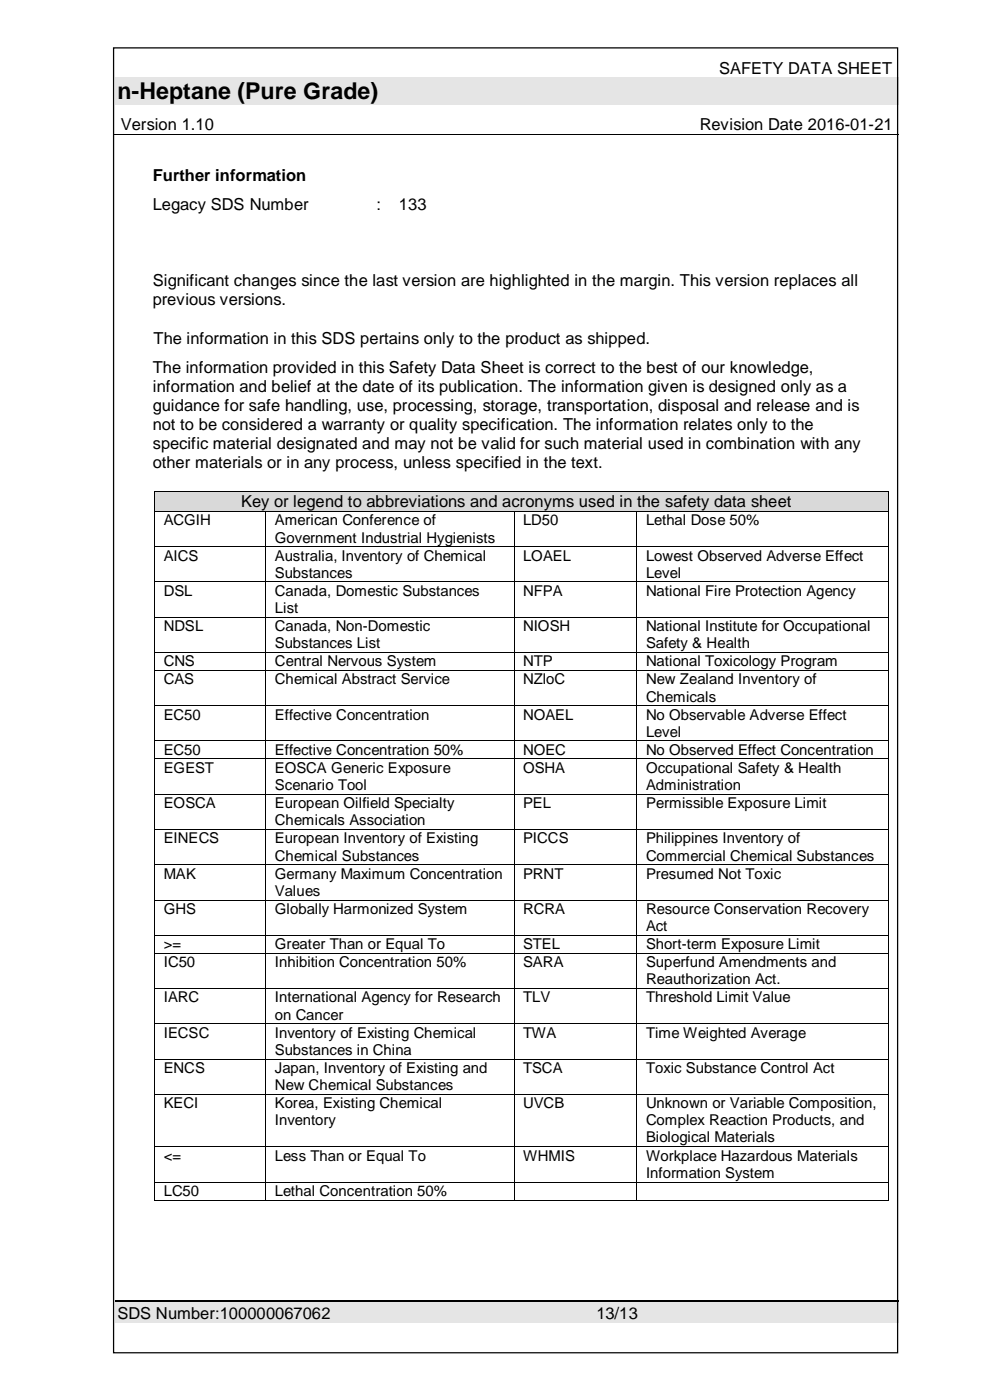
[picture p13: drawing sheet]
<svg xmlns="http://www.w3.org/2000/svg" width="210mm" height="297mm" viewBox="0 0 210 297" stroke-linecap="round" stroke-linejoin="round" font-family="sans-serif">
<defs><g id="words">
<text font-size="4.9" x="24.9" y="21">n-Heptane (Pure Grade)</text>
<g font-size="3.5">
<text x="152.5" y="15.7">SAFETY DATA SHEET</text>
<text x="25.7" y="27.6">Version 1.10</text>
<text x="148.5" y="27.6">Revision Date 2016-01-21</text>
<text x="32.4" y="38.3">Further information</text>
<text x="32.4" y="44.5">Legacy SDS Number</text>
<text x="79.9" y="44.5">:</text>
<text x="84.6" y="44.5">133</text>
<text x="32.4" y="60.7">Significant changes since the last version are highlighted in the margin. This version replaces all</text>
<text x="32.4" y="64.7">previous versions.</text>
<text x="32.6" y="73">The information in this SDS pertains only to the product as shipped.</text>
<text x="32.4" y="79.1">The information provided in this Safety Data Sheet is correct to the best of our knowledge,</text>
<text x="32.4" y="83.1">information and belief at the date of its publication. The information given is designed only as a</text>
<text x="32.4" y="87.1">guidance for safe handling, use, processing, storage, transportation, disposal and release and is</text>
<text x="32.4" y="91.2">not to be considered a warranty or quality specification. The information relates only to the</text>
<text x="32.4" y="95.3">specific material designated and may not be valid for such material used in combination with any</text>
<text x="32.4" y="99.3">other materials or in any process, unless specified in the text.</text>
<text x="51.1" y="107.6">Key or legend to abbreviations and acronyms used in the safety data sheet</text>
<text x="24.9" y="279.8">SDS Number:100000067062</text>
<text x="126.6" y="279.8">13/13</text>
</g>
<g font-size="3.2">
<text x="34.7" y="111.5">ACGIH</text>
<text x="58.3" y="111.5">American Conference of</text>
<text x="111" y="111.5">LD50</text>
<text x="137.1" y="111.5">Lethal Dose 50%</text>
<text x="34.7" y="119">AICS</text>
<text x="58.3" y="115.1">Government Industrial Hygienists</text>
<text x="58.3" y="119">Australia, Inventory of Chemical</text>
<text x="111" y="119">LOAEL</text>
<text x="137.1" y="119">Lowest Observed Adverse Effect</text>
<text x="58.3" y="122.5">Substances</text>
<text x="137.1" y="122.5">Level</text>
<text x="34.7" y="126.4">DSL</text>
<text x="58.3" y="126.4">Canada, Domestic Substances</text>
<text x="58.3" y="130">List</text>
<text x="111" y="126.4">NFPA</text>
<text x="137.1" y="126.4">National Fire Protection Agency</text>
<text x="34.7" y="133.9">NDSL</text>
<text x="58.3" y="133.9">Canada, Non-Domestic</text>
<text x="58.3" y="137.5">Substances List</text>
<text x="111" y="133.9">NIOSH</text>
<text x="137.1" y="133.9">National Institute for Occupational</text>
<text x="137.1" y="137.5">Safety &amp; Health</text>
<text x="34.7" y="141.4">CNS</text>
<text x="58.3" y="141.4">Central Nervous System</text>
<text x="111" y="141.4">NTP</text>
<text x="137.1" y="141.4">National Toxicology Program</text>
<text x="34.7" y="145.2">CAS</text>
<text x="58.3" y="145.2">Chemical Abstract Service</text>
<text x="111" y="145.2">NZloC</text>
<text x="137.1" y="145.2">New Zealand Inventory of</text>
<text x="137.1" y="148.9">Chemicals</text>
<text x="34.7" y="152.7">EC50</text>
<text x="58.3" y="152.7">Effective Concentration</text>
<text x="111" y="152.7">NOAEL</text>
<text x="137.1" y="152.7">No Observable Adverse Effect</text>
<text x="34.7" y="160.2">EC50</text>
<text x="58.3" y="160.2">Effective Concentration 50%</text>
<text x="111" y="160.2">NOEC</text>
<text x="137.1" y="156.4">Level</text>
<text x="137.1" y="160.2">No Observed Effect Concentration</text>
<text x="34.7" y="163.9">EGEST</text>
<text x="58.3" y="163.9">EOSCA Generic Exposure</text>
<text x="58.3" y="167.6">Scenario Tool</text>
<text x="111" y="163.9">OSHA</text>
<text x="137.1" y="163.9">Occupational Safety &amp; Health</text>
<text x="137.1" y="167.6">Administration</text>
<text x="34.7" y="171.4">EOSCA</text>
<text x="58.3" y="171.4">European Oilfield Specialty</text>
<text x="111" y="171.4">PEL</text>
<text x="137.1" y="171.4">Permissible Exposure Limit</text>
<text x="34.7" y="178.9">EINECS</text>
<text x="58.3" y="175.1">Chemicals Association</text>
<text x="58.3" y="178.9">European Inventory of Existing</text>
<text x="111" y="178.9">PICCS</text>
<text x="137.1" y="178.9">Philippines Inventory of</text>
<text x="58.3" y="182.6">Chemical Substances</text>
<text x="137.1" y="182.6">Commercial Chemical Substances</text>
<text x="34.7" y="186.4">MAK</text>
<text x="58.3" y="186.4">Germany Maximum Concentration</text>
<text x="58.3" y="190.1">Values</text>
<text x="111" y="186.4">PRNT</text>
<text x="137.1" y="186.4">Presumed Not Toxic</text>
<text x="34.7" y="193.9">GHS</text>
<text x="58.3" y="193.9">Globally Harmonized System</text>
<text x="111" y="193.9">RCRA</text>
<text x="137.1" y="193.9">Resource Conservation Recovery</text>
<text x="137.1" y="197.6">Act</text>
<text x="34.7" y="201.3">&gt;=</text>
<text x="58.3" y="201.3">Greater Than or Equal To</text>
<text x="111" y="201.3">STEL</text>
<text x="137.1" y="201.3">Short-term Exposure Limit</text>
<text x="34.7" y="205.2">IC50</text>
<text x="58.3" y="205.2">Inhibition Concentration 50%</text>
<text x="111" y="205.2">SARA</text>
<text x="137.1" y="205.2">Superfund Amendments and</text>
<text x="137.1" y="208.8">Reauthorization Act.</text>
<text x="34.7" y="212.7">IARC</text>
<text x="58.3" y="212.7">International Agency for Research</text>
<text x="111" y="212.7">TLV</text>
<text x="137.1" y="212.7">Threshold Limit Value</text>
<text x="34.7" y="220.2">IECSC</text>
<text x="58.3" y="216.3">on Cancer</text>
<text x="58.3" y="220.2">Inventory of Existing Chemical</text>
<text x="111" y="220.2">TWA</text>
<text x="137.1" y="220.2">Time Weighted Average</text>
<text x="34.7" y="227.7">ENCS</text>
<text x="58.3" y="223.8">Substances in China</text>
<text x="58.3" y="227.7">Japan, Inventory of Existing and</text>
<text x="111" y="227.7">TSCA</text>
<text x="137.1" y="227.7">Toxic Substance Control Act</text>
<text x="58.3" y="231.3">New Chemical Substances</text>
<text x="34.7" y="235.2">KECI</text>
<text x="58.3" y="235.2">Korea, Existing Chemical</text>
<text x="58.3" y="238.7">Inventory</text>
<text x="111" y="235.2">UVCB</text>
<text x="137.1" y="235.2">Unknown or Variable Composition,</text>
<text x="137.1" y="238.7">Complex Reaction Products, and</text>
<text x="137.1" y="242.4">Biological Materials</text>
<text x="34.7" y="246.2">&lt;=</text>
<text x="58.3" y="246.2">Less Than or Equal To</text>
<text x="111" y="246.2">WHMIS</text>
<text x="137.1" y="246.2">Workplace Hazardous Materials</text>
<text x="137.1" y="249.9">Information System</text>
<text x="34.7" y="253.7">LC50</text>
<text x="58.3" y="253.7">Lethal Concentration 50%</text>
</g>
</g></defs>
<path d="M24.4 16.5h166.1v5.7h-166.1z" fill-rule="evenodd" fill="#e5e5e5"/>
<path d="M24.2 28.5h166.4" fill="none" stroke="#000" stroke-width=".21"/>
<g fill="#000">
<path d="M91.4 28.4h.2v.2h-.2z" fill-rule="evenodd"/>
<path d="M126.3 28.4h.2v.2h-.2z" fill-rule="evenodd"/>
</g>
<path d="M24.4 276.1h166.1v4.5h-166.1z" fill-rule="evenodd" fill="#e5e5e5"/>
<path d="M24.4 276h166.1" fill="none" stroke="#000" stroke-width=".25"/>
<path d="M24.1 10.2h166.3v276.8h-166.3z" fill="none" stroke="#000" stroke-width=".26"/>
<g fill="#d9d9d9">
<path d="M32.9 104.4h1.8v4.1h-1.8z" fill-rule="evenodd"/>
<path d="M186.5 104.4h1.9v4.1h-1.9z" fill-rule="evenodd"/>
<path d="M34.7 104.4h151.8v4.1h-151.8z" fill-rule="evenodd"/>
</g>
<g fill="#000">
<path d="M32.7 104.2h.2v.2h-.2z" fill-rule="evenodd"/>
<path d="M32.7 104.2h.2v.2h-.2z" fill-rule="evenodd"/>
<path d="M32.7 108.5h.2v.1h-.2z" fill-rule="evenodd"/>
<path d="M32.7 115.9h.2v.1h-.2z" fill-rule="evenodd"/>
<path d="M56.3 108.5h.2v.1h-.2z" fill-rule="evenodd"/>
<path d="M56.3 115.9h.2v.1h-.2z" fill-rule="evenodd"/>
<path d="M109.1 108.5h.1v.1h-.1z" fill-rule="evenodd"/>
<path d="M109.1 115.9h.1v.1h-.1z" fill-rule="evenodd"/>
<path d="M135 108.5h.2v.1h-.2z" fill-rule="evenodd"/>
<path d="M135 115.9h.2v.1h-.2z" fill-rule="evenodd"/>
<path d="M188.4 104.2h.1v.2h-.1z" fill-rule="evenodd"/>
<path d="M188.4 104.2h.1v.2h-.1z" fill-rule="evenodd"/>
<path d="M188.4 108.5h.1v.1h-.1z" fill-rule="evenodd"/>
<path d="M188.4 115.9h.1v.1h-.1z" fill-rule="evenodd"/>
<path d="M32.7 123.4h.2v.1h-.2z" fill-rule="evenodd"/>
<path d="M32.7 130.9h.2v.1h-.2z" fill-rule="evenodd"/>
<path d="M32.7 138.4h.2v.1h-.2z" fill-rule="evenodd"/>
<path d="M56.3 123.4h.2v.1h-.2z" fill-rule="evenodd"/>
<path d="M56.3 130.9h.2v.1h-.2z" fill-rule="evenodd"/>
<path d="M56.3 138.4h.2v.1h-.2z" fill-rule="evenodd"/>
<path d="M109.1 123.4h.1v.1h-.1z" fill-rule="evenodd"/>
<path d="M109.1 130.9h.1v.1h-.1z" fill-rule="evenodd"/>
<path d="M109.1 138.4h.1v.1h-.1z" fill-rule="evenodd"/>
<path d="M135 123.4h.2v.1h-.2z" fill-rule="evenodd"/>
<path d="M135 130.9h.2v.1h-.2z" fill-rule="evenodd"/>
<path d="M135 138.4h.2v.1h-.2z" fill-rule="evenodd"/>
<path d="M188.4 123.4h.1v.1h-.1z" fill-rule="evenodd"/>
<path d="M188.4 130.9h.1v.1h-.1z" fill-rule="evenodd"/>
<path d="M188.4 138.4h.1v.1h-.1z" fill-rule="evenodd"/>
<path d="M32.7 142.2h.2v.2h-.2z" fill-rule="evenodd"/>
<path d="M32.7 149.7h.2v.2h-.2z" fill-rule="evenodd"/>
<path d="M32.7 157.1h.2v.2h-.2z" fill-rule="evenodd"/>
<path d="M56.3 142.2h.2v.2h-.2z" fill-rule="evenodd"/>
<path d="M56.3 149.7h.2v.2h-.2z" fill-rule="evenodd"/>
<path d="M56.3 157.1h.2v.2h-.2z" fill-rule="evenodd"/>
<path d="M109.1 142.2h.1v.2h-.1z" fill-rule="evenodd"/>
<path d="M109.1 149.7h.1v.2h-.1z" fill-rule="evenodd"/>
<path d="M109.1 157.1h.1v.2h-.1z" fill-rule="evenodd"/>
<path d="M135 142.2h.2v.2h-.2z" fill-rule="evenodd"/>
<path d="M135 149.7h.2v.2h-.2z" fill-rule="evenodd"/>
<path d="M135 157.1h.2v.2h-.2z" fill-rule="evenodd"/>
<path d="M188.4 142.2h.1v.2h-.1z" fill-rule="evenodd"/>
<path d="M188.4 149.7h.1v.2h-.1z" fill-rule="evenodd"/>
<path d="M188.4 157.1h.1v.2h-.1z" fill-rule="evenodd"/>
<path d="M32.7 160.9h.2v.2h-.2z" fill-rule="evenodd"/>
<path d="M32.7 168.4h.2v.2h-.2z" fill-rule="evenodd"/>
<path d="M32.7 175.9h.2v.2h-.2z" fill-rule="evenodd"/>
<path d="M56.3 160.9h.2v.2h-.2z" fill-rule="evenodd"/>
<path d="M56.3 168.4h.2v.2h-.2z" fill-rule="evenodd"/>
<path d="M56.3 175.9h.2v.2h-.2z" fill-rule="evenodd"/>
<path d="M109.1 160.9h.1v.2h-.1z" fill-rule="evenodd"/>
<path d="M109.1 168.4h.1v.2h-.1z" fill-rule="evenodd"/>
<path d="M109.1 175.9h.1v.2h-.1z" fill-rule="evenodd"/>
<path d="M135 160.9h.2v.2h-.2z" fill-rule="evenodd"/>
<path d="M135 168.4h.2v.2h-.2z" fill-rule="evenodd"/>
<path d="M135 175.9h.2v.2h-.2z" fill-rule="evenodd"/>
<path d="M188.4 160.9h.1v.2h-.1z" fill-rule="evenodd"/>
<path d="M188.4 168.4h.1v.2h-.1z" fill-rule="evenodd"/>
<path d="M188.4 175.9h.1v.2h-.1z" fill-rule="evenodd"/>
<path d="M32.7 183.4h.2v.2h-.2z" fill-rule="evenodd"/>
<path d="M32.7 190.9h.2v.2h-.2z" fill-rule="evenodd"/>
<path d="M32.7 198.3h.2v.2h-.2z" fill-rule="evenodd"/>
<path d="M56.3 183.4h.2v.2h-.2z" fill-rule="evenodd"/>
<path d="M56.3 190.9h.2v.2h-.2z" fill-rule="evenodd"/>
<path d="M56.3 198.3h.2v.2h-.2z" fill-rule="evenodd"/>
<path d="M109.1 183.4h.1v.2h-.1z" fill-rule="evenodd"/>
<path d="M109.1 190.9h.1v.2h-.1z" fill-rule="evenodd"/>
<path d="M109.1 198.3h.1v.2h-.1z" fill-rule="evenodd"/>
<path d="M135 183.4h.2v.2h-.2z" fill-rule="evenodd"/>
<path d="M135 190.9h.2v.2h-.2z" fill-rule="evenodd"/>
<path d="M135 198.3h.2v.2h-.2z" fill-rule="evenodd"/>
<path d="M188.4 183.4h.1v.2h-.1z" fill-rule="evenodd"/>
<path d="M188.4 190.9h.1v.2h-.1z" fill-rule="evenodd"/>
<path d="M188.4 198.3h.1v.2h-.1z" fill-rule="evenodd"/>
<path d="M32.7 202.2h.2v.1h-.2z" fill-rule="evenodd"/>
<path d="M32.7 209.7h.2v.1h-.2z" fill-rule="evenodd"/>
<path d="M32.7 217.2h.2v.1h-.2z" fill-rule="evenodd"/>
<path d="M56.3 202.2h.2v.1h-.2z" fill-rule="evenodd"/>
<path d="M56.3 209.7h.2v.1h-.2z" fill-rule="evenodd"/>
<path d="M56.3 217.2h.2v.1h-.2z" fill-rule="evenodd"/>
<path d="M109.1 202.2h.1v.1h-.1z" fill-rule="evenodd"/>
<path d="M109.1 209.7h.1v.1h-.1z" fill-rule="evenodd"/>
<path d="M109.1 217.2h.1v.1h-.1z" fill-rule="evenodd"/>
<path d="M135 202.2h.2v.1h-.2z" fill-rule="evenodd"/>
<path d="M135 209.7h.2v.1h-.2z" fill-rule="evenodd"/>
<path d="M135 217.2h.2v.1h-.2z" fill-rule="evenodd"/>
<path d="M188.4 202.2h.1v.1h-.1z" fill-rule="evenodd"/>
<path d="M188.4 209.7h.1v.1h-.1z" fill-rule="evenodd"/>
<path d="M188.4 217.2h.1v.1h-.1z" fill-rule="evenodd"/>
<path d="M32.7 224.7h.2v.1h-.2z" fill-rule="evenodd"/>
<path d="M32.7 232.2h.2v.1h-.2z" fill-rule="evenodd"/>
<path d="M56.3 224.7h.2v.1h-.2z" fill-rule="evenodd"/>
<path d="M56.3 232.2h.2v.1h-.2z" fill-rule="evenodd"/>
<path d="M109.1 224.7h.1v.1h-.1z" fill-rule="evenodd"/>
<path d="M109.1 232.2h.1v.1h-.1z" fill-rule="evenodd"/>
<path d="M135 224.7h.2v.1h-.2z" fill-rule="evenodd"/>
<path d="M135 232.2h.2v.1h-.2z" fill-rule="evenodd"/>
<path d="M188.4 224.7h.1v.1h-.1z" fill-rule="evenodd"/>
<path d="M188.4 232.2h.1v.1h-.1z" fill-rule="evenodd"/>
<path d="M32.7 243.2h.2v.2h-.2z" fill-rule="evenodd"/>
<path d="M32.7 250.7h.2v.2h-.2z" fill-rule="evenodd"/>
<path d="M32.7 254.6h.2v.1h-.2z" fill-rule="evenodd"/>
<path d="M32.7 254.6h.2v.1h-.2z" fill-rule="evenodd"/>
<path d="M56.3 243.2h.2v.2h-.2z" fill-rule="evenodd"/>
<path d="M56.3 250.7h.2v.2h-.2z" fill-rule="evenodd"/>
<path d="M56.3 254.6h.2v.1h-.2z" fill-rule="evenodd"/>
<path d="M109.1 243.2h.1v.2h-.1z" fill-rule="evenodd"/>
<path d="M109.1 250.7h.1v.2h-.1z" fill-rule="evenodd"/>
<path d="M109.1 254.6h.1v.1h-.1z" fill-rule="evenodd"/>
<path d="M135 243.2h.2v.2h-.2z" fill-rule="evenodd"/>
<path d="M135 250.7h.2v.2h-.2z" fill-rule="evenodd"/>
<path d="M135 254.6h.2v.1h-.2z" fill-rule="evenodd"/>
<path d="M188.4 243.2h.1v.2h-.1z" fill-rule="evenodd"/>
<path d="M188.4 250.7h.1v.2h-.1z" fill-rule="evenodd"/>
<path d="M188.4 254.6h.1v.1h-.1z" fill-rule="evenodd"/>
<path d="M188.4 254.6h.1v.1h-.1z" fill-rule="evenodd"/>
</g>
<g fill="none" stroke="#000" stroke-width=".21">
<path d="M32.8 104.4v4.1M32.8 108.6v7.3M32.8 116v7.4M32.9 104.3h155.5M32.9 108.5h23.4M32.9 116h23.4M56.4 108.6v7.3M56.4 116v7.4M56.5 108.5h52.6M56.5 116h52.6M109.1 108.6v7.3M109.1 116v7.4"/>
<path d="M109.2 108.5h25.8M109.2 116h25.8M135.1 108.6v7.3M135.1 116v7.4M135.2 108.5h53.2M135.2 116h53.2M188.5 104.4v4.1M188.5 108.6v7.3M188.5 116v7.4M32.8 123.5v7.4M32.8 131v7.4M32.8 138.5v3.7"/>
<path d="M32.9 123.5h23.4M32.9 130.9h23.4M32.9 138.4h23.4M56.4 123.5v7.4M56.4 131v7.4M56.4 138.5v3.7M56.5 123.5h52.6M56.5 130.9h52.6M56.5 138.4h52.6M109.1 123.5v7.4M109.1 131v7.4M109.1 138.5v3.7"/>
<path d="M109.2 123.5h25.8M109.2 130.9h25.8M109.2 138.4h25.8M135.1 123.5v7.4M135.1 131v7.4M135.1 138.5v3.7M135.2 123.5h53.2M135.2 130.9h53.2M135.2 138.4h53.2M188.5 123.5v7.4M188.5 131v7.4M188.5 138.5v3.7"/>
<path d="M32.8 142.4v7.3M32.8 149.9v7.2M32.8 157.3v3.6M32.9 142.3h23.4M32.9 149.8h23.4M32.9 157.2h23.4M56.4 142.4v7.3M56.4 149.9v7.2M56.4 157.3v3.6M56.5 142.3h52.6M56.5 149.8h52.6M56.5 157.2h52.6"/>
<path d="M109.1 142.4v7.3M109.1 149.9v7.2M109.1 157.3v3.6M109.2 142.3h25.8M109.2 149.8h25.8M109.2 157.2h25.8M135.1 142.4v7.3M135.1 149.9v7.2M135.1 157.3v3.6M135.2 142.3h53.2M135.2 149.8h53.2M135.2 157.2h53.2"/>
<path d="M188.5 142.4v7.3M188.5 149.9v7.2M188.5 157.3v3.6M32.8 161.1v7.3M32.8 168.6v7.3M32.8 176.1v7.3M32.9 161h23.4M32.9 168.5h23.4M32.9 176h23.4M56.4 161.1v7.3M56.4 168.6v7.3M56.4 176.1v7.3"/>
<path d="M56.5 161h52.6M56.5 168.5h52.6M56.5 176h52.6M109.1 161.1v7.3M109.1 168.6v7.3M109.1 176.1v7.3M109.2 161h25.8M109.2 168.5h25.8M109.2 176h25.8M135.1 161.1v7.3M135.1 168.6v7.3M135.1 176.1v7.3"/>
<path d="M135.2 161h53.2M135.2 168.5h53.2M135.2 176h53.2M188.5 161.1v7.3M188.5 168.6v7.3M188.5 176.1v7.3M32.8 183.6v7.3M32.8 191.1v7.2M32.8 198.5v3.7M32.9 183.5h23.4M32.9 191h23.4M32.9 198.4h23.4"/>
<path d="M56.4 183.6v7.3M56.4 191.1v7.2M56.4 198.5v3.7M56.5 183.5h52.6M56.5 191h52.6M56.5 198.4h52.6M109.1 183.6v7.3M109.1 191.1v7.2M109.1 198.5v3.7M109.2 183.5h25.8M109.2 191h25.8M109.2 198.4h25.8"/>
<path d="M135.1 183.6v7.3M135.1 191.1v7.2M135.1 198.5v3.7M135.2 183.5h53.2M135.2 191h53.2M135.2 198.4h53.2M188.5 183.6v7.3M188.5 191.1v7.2M188.5 198.5v3.7M32.8 202.3v7.4M32.8 209.8v7.4M32.8 217.3v7.4"/>
<path d="M32.9 202.3h23.4M32.9 209.8h23.4M32.9 217.2h23.4M56.4 202.3v7.4M56.4 209.8v7.4M56.4 217.3v7.4M56.5 202.3h52.6M56.5 209.8h52.6M56.5 217.2h52.6M109.1 202.3v7.4M109.1 209.8v7.4M109.1 217.3v7.4"/>
<path d="M109.2 202.3h25.8M109.2 209.8h25.8M109.2 217.2h25.8M135.1 202.3v7.4M135.1 209.8v7.4M135.1 217.3v7.4M135.2 202.3h53.2M135.2 209.8h53.2M135.2 217.2h53.2M188.5 202.3v7.4M188.5 209.8v7.4M188.5 217.3v7.4"/>
<path d="M32.8 224.8v7.4M32.8 232.3v10.9M32.9 224.7h23.4M32.9 232.2h23.4M56.4 224.8v7.4M56.4 232.3v10.9M56.5 224.7h52.6M56.5 232.2h52.6M109.1 224.8v7.4M109.1 232.3v10.9M109.2 224.7h25.8M109.2 232.2h25.8"/>
<path d="M135.1 224.8v7.4M135.1 232.3v10.9M135.2 224.7h53.2M135.2 232.2h53.2M188.5 224.8v7.4M188.5 232.3v10.9M32.8 243.4v7.3M32.8 250.9v3.7M32.9 243.3h23.4M32.9 250.8h23.4M32.9 254.7h23.4M56.4 243.4v7.3"/>
<path d="M56.4 250.9v3.7M56.5 243.3h52.6M56.5 250.8h52.6M56.5 254.7h52.6M109.1 243.4v7.3M109.1 250.9v3.7M109.2 243.3h25.8M109.2 250.8h25.8M109.2 254.7h25.8M135.1 243.4v7.3M135.1 250.9v3.7M135.2 243.3h53.2"/>
<path d="M135.2 250.8h53.2M135.2 254.7h53.2M188.5 243.4v7.3M188.5 250.9v3.7"/>
</g>
<use href="#words"/>
</svg>
